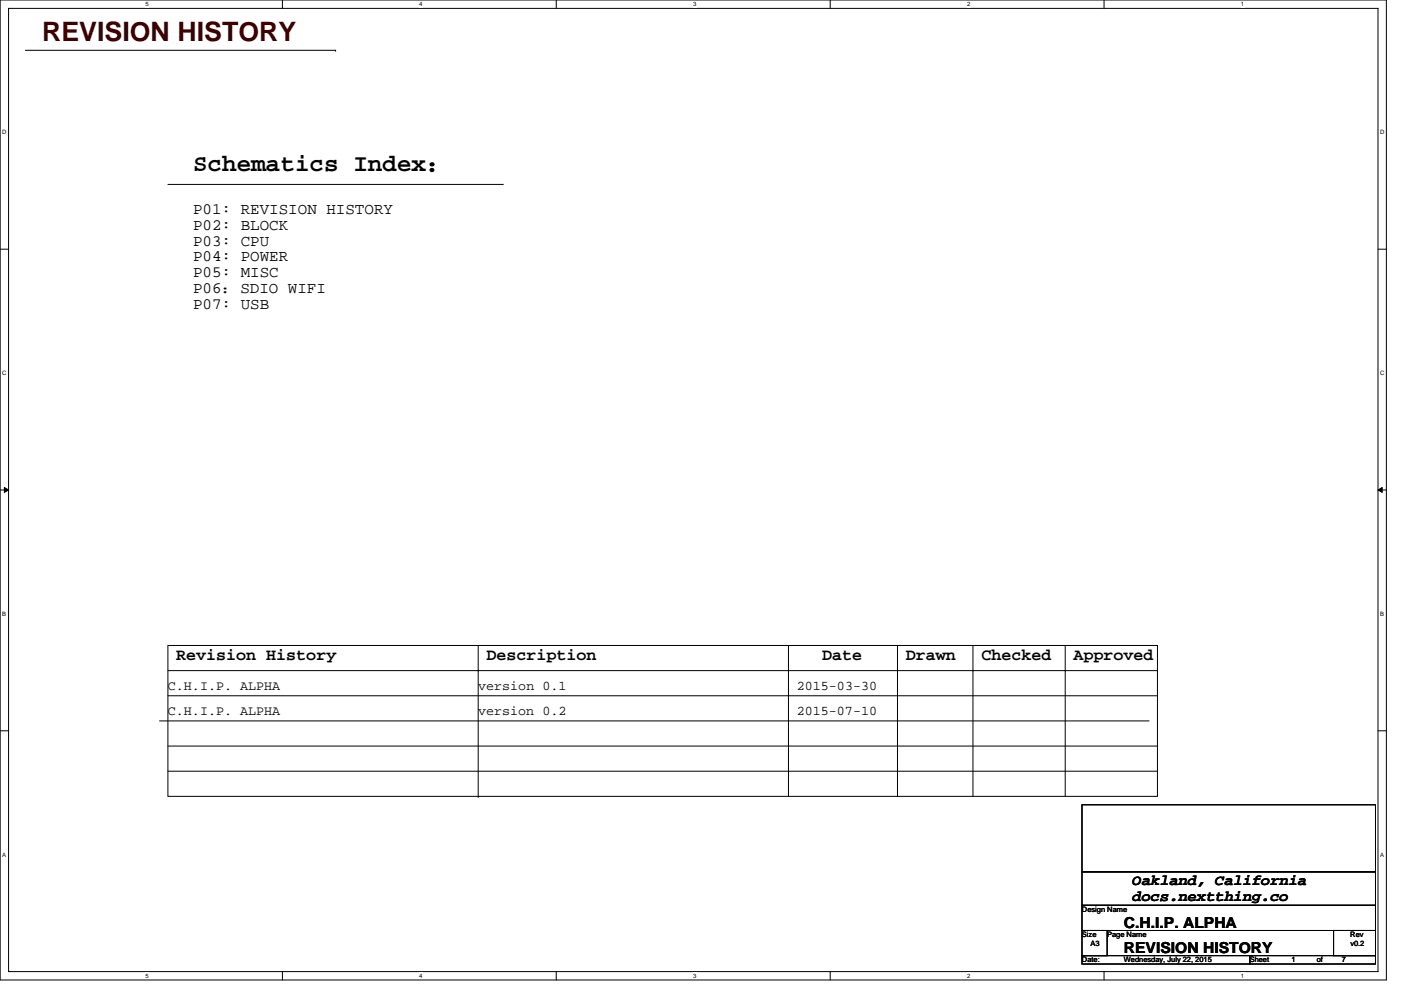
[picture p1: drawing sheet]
<svg xmlns="http://www.w3.org/2000/svg" width="297mm" height="210mm" viewBox="0 0 297 210" stroke-linecap="round" stroke-linejoin="round" font-family="sans-serif">
<defs><g id="words">
<text font-size="5.7" fill="#400000" x="8.9" y="8.7">REVISION HISTORY</text>
<text font-size="5.1" x="40.9" y="36.3">Schematics Index：</text>
<g font-size="3.5">
<text x="37.4" y="139.9">Revision History</text>
<text x="103.2" y="139.9">Description</text>
<text x="174.3" y="139.9">Date</text>
<text x="192.1" y="139.9">Drawn</text>
<text x="208.1" y="139.9">Checked</text>
<text x="227.6" y="139.9">Approved</text>
</g>
<g font-size="3.4">
<text x="40.9" y="45.4">P01: REVISION HISTORY</text>
<text x="40.9" y="48.7">P02: BLOCK</text>
<text x="40.9" y="52.1">P03: CPU</text>
<text x="40.9" y="55.5">P04: POWER</text>
<text x="40.9" y="58.8">P05: MISC</text>
<text x="40.9" y="62.2">P06：SDIO WIFI</text>
<text x="40.9" y="65.6">P07: USB</text>
</g>
<g font-size="3.2">
<text x="240.1" y="187.6">Oakland, California</text>
<text x="240.1" y="191.2">docs.nextthing.co</text>
<text x="238.3" y="196.8">C.H.I.P. ALPHA</text>
<text x="238.3" y="202.1">REVISION HISTORY</text>
</g>
<g font-size="2.8">
<text x="35.6" y="146.3">C.H.I.P. ALPHA</text>
<text x="101.4" y="146.3">version 0.1</text>
<text x="168.9" y="146.3">2015-03-30</text>
<text x="35.6" y="151.6">C.H.I.P. ALPHA</text>
<text x="101.4" y="151.6">version 0.2</text>
<text x="168.9" y="151.6">2015-07-10</text>
</g>
<g font-size="1.6">
<text x="229.4" y="193.4">Design Name</text>
<text x="229.4" y="198.8">Size</text>
<text x="231.2" y="200.6">A3</text>
<text x="234.7" y="198.8">Page Name</text>
<text x="286.3" y="198.8">Rev</text>
<text x="286.3" y="200.6">v0.2</text>
<text x="229.4" y="204.1">Date:</text>
<text x="238.3" y="204.1">Wednesday, July 22, 2015</text>
<text x="265" y="204.1">Sheet</text>
<text x="273.9" y="204.1">1</text>
<text x="279.2" y="204.1">of</text>
<text x="284.5" y="204.1">7</text>
</g>
<g font-size="1.3">
<text x="30.8" y="1.3">5</text>
<text x="88.9" y="1.3">4</text>
<text x="147" y="1.3">3</text>
<text x="205" y="1.3">2</text>
<text x="263.1" y="1.3">1</text>
<text x=".5" y="28.4">D</text>
<text x="292.6" y="28.4">D</text>
<text x=".5" y="79.5">C</text>
<text x="292.6" y="79.5">C</text>
<text x=".5" y="130.6">B</text>
<text x="292.6" y="130.6">B</text>
<text x=".5" y="181.7">A</text>
<text x="292.6" y="181.7">A</text>
<text x="30.8" y="207.4">5</text>
<text x="88.9" y="207.4">4</text>
<text x="147" y="207.4">3</text>
<text x="205" y="207.4">2</text>
<text x="263.1" y="207.4">1</text>
</g>
</g></defs>
<path d="M0 0h293.9v207.9h-293.9zM1.8 1.8h290.4v204.3h-290.4z" fill="none" stroke="#000" stroke-width=".21"/>
<g fill="#fff">
<path d="M30.8 .2h.7v1.4h-.7z"/>
<path d="M30.8 206.3h.7v1.4h-.7z"/>
</g>
<path d="M59.9 0v1.8M59.9 206.1v1.8" fill="none" stroke="#000" stroke-width=".21"/>
<g fill="#fff">
<path d="M88.9 .2h.7v1.4h-.7z"/>
<path d="M88.9 206.3h.7v1.4h-.7z"/>
</g>
<path d="M117.9 0v1.8M117.9 206.1v1.8" fill="none" stroke="#000" stroke-width=".21"/>
<g fill="#fff">
<path d="M147 .2h.7v1.4h-.7z"/>
<path d="M147 206.3h.7v1.4h-.7z"/>
</g>
<path d="M176 0v1.8M176 206.1v1.8" fill="none" stroke="#000" stroke-width=".21"/>
<g fill="#fff">
<path d="M205 .2h.7v1.4h-.7z"/>
<path d="M205 206.3h.7v1.4h-.7z"/>
</g>
<path d="M234.1 0v1.8M234.1 206.1v1.8" fill="none" stroke="#000" stroke-width=".21"/>
<g fill="#fff">
<path d="M263.1 .2h.7v1.4h-.7z"/>
<path d="M263.1 206.3h.7v1.4h-.7z"/>
<path d="M.5 27.3h.9v1.4h-.9z"/>
<path d="M292.6 27.3h.9v1.4h-.9z"/>
<path d="M.5 78.4h.9v1.4h-.9z"/>
<path d="M292.6 78.4h.9v1.4h-.9z"/>
</g>
<path d="M0 52.9h1.8M292.2 52.9h1.7" fill="none" stroke="#000" stroke-width=".21"/>
<g fill="#fff">
<path d="M.5 129.5h.8v1.4h-.8z"/>
<path d="M292.6 129.5h.9v1.4h-.9z"/>
</g>
<path d="M0 103.9h1.8M292.2 103.9h1.7" fill="none" stroke="#000" stroke-width=".21"/>
<path d="M.9 103.4l.9 .5-.9 .5zM292.2 103.9l.8-.5v1z" fill="#000" stroke="#000" stroke-width=".21"/>
<g fill="#fff">
<path d="M.5 180.5h.8v1.4h-.8z"/>
<path d="M292.6 180.5h.9v1.4h-.9z"/>
</g>
<g fill="none" stroke="#000" stroke-width=".21">
<path d="M5.4 10.7h65.8M71.2 10.7h.1M35.6 39.1h71.1M35.6 136.9h209.8v32h-209.8zM101.4 136.9v32M167.2 136.9v32M190.3 136.9v32M206.3 136.9v32M225.8 136.9v32M0 155h1.8M33.8 152.9h209.8M35.6 142.2h209.8"/>
<path d="M35.6 147.6h209.8M35.6 158.2h209.8M292.2 155h1.7M35.6 163.6h209.8M101.4 168.9h.1M229.4 170.7h62.2v14.2h-62.2zM229.4 192h62.2v5.4h-62.2zM229.4 197.4h5.3v5.3h-5.3zM229.4 184.9h62.2v7.1h-62.2zM282.7 197.4h8.9v5.3h-8.9zM229.4 202.7h35.6v1.8h-35.6zM265 202.7h26.6v1.8h-26.6z"/>
</g>
<use href="#words"/>
</svg>
